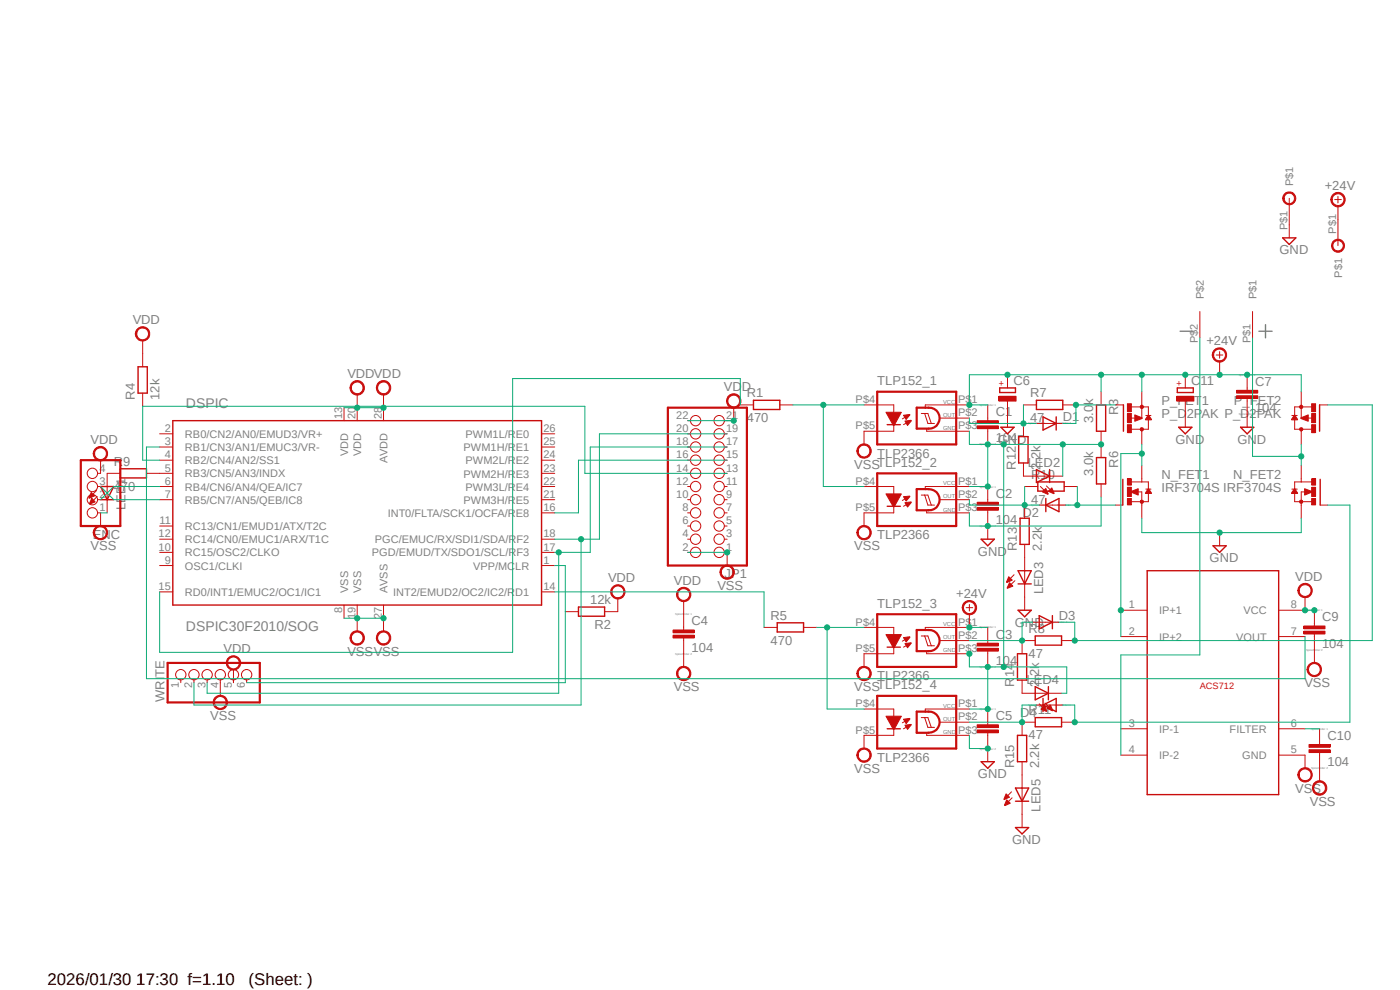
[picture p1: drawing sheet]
<svg xmlns="http://www.w3.org/2000/svg" width="297mm" height="210mm" viewBox="0 0 297 210" stroke-linecap="round" stroke-linejoin="round" font-family="sans-serif">
<defs><g id="words">
<g font-size="3.6">
<text x="10.1" y="209">2026/01/30 17:30 f=1.10</text>
<text x="52.7" y="209">(Sheet: )</text>
</g>
<g font-size="3" fill="#808080">
<text x="39.5" y="86.5">DSPIC</text>
<text x="39.5" y="133.9">DSPIC30F2010/SOG</text>
</g>
<g font-size="2.8" fill="#808080">
<text x="281" y="40.3">+24V</text>
<text x="271.4" y="53.9">GND</text>
<text x="28.2" y="68.7">VDD</text>
<text x="255.9" y="73.2">+24V</text>
<text x="73.7" y="80.2">VDDVDD</text>
<text x="153.6" y="83">VDD</text>
<text x="186.1" y="81.7">TLP152_1</text>
<text x="215" y="81.7">C6</text>
<text x="252.7" y="81.7">C11</text>
<text x="266.3" y="81.9">C7</text>
<text x="28.6" y="84.8" transform="rotate(-90 28.6 84.8)">R4</text>
<text x="33.9" y="84.8" transform="rotate(-90 33.9 84.8)">12k</text>
<text x="158.5" y="89.5">470</text>
<text x="158.5" y="84.2">R1</text>
<text x="211.2" y="88.3">C1</text>
<text x="218.5" y="89.5">47</text>
<text x="218.5" y="84.2">R7</text>
<text x="225.5" y="89.3">D1</text>
<text x="231.9" y="89.7" transform="rotate(-90 231.9 89.7)">3.0k</text>
<text x="237.2" y="88" transform="rotate(-90 237.2 88)">R3</text>
<text x="246.4" y="88.7">P_D2PAK P_D2PAK</text>
<text x="246.4" y="85.9">P_FET1</text>
<text x="261.8" y="85.9">P_FET2</text>
<text x="266.3" y="87.5">104</text>
<text x="19.2" y="94.1">VDD</text>
<text x="211.2" y="93.9">104</text>
<text x="211.7" y="94.1">GND</text>
<text x="249.4" y="94.1">GND</text>
<text x="262.5" y="94.1">GND</text>
<text x="24.1" y="98.8">R9</text>
<text x="181.2" y="99.4">VSSTLP152_2</text>
<text x="186.1" y="97.1">TLP2366</text>
<text x="215.5" y="99.6" transform="rotate(-90 215.5 99.6)">R12</text>
<text x="218.1" y="99">LED2</text>
<text x="218.8" y="101.6">R10</text>
<text x="220.7" y="99.6" transform="rotate(-90 220.7 99.6)">2.2k</text>
<text x="231.9" y="100.9" transform="rotate(-90 231.9 100.9)">3.0k</text>
<text x="237.2" y="99.2" transform="rotate(-90 237.2 99.2)">R6</text>
<text x="246.4" y="101.6">N_FET1</text>
<text x="261.6" y="101.6">N_FET2</text>
<text x="24.1" y="104.1">470</text>
<text x="211.2" y="105.6">C2</text>
<text x="218.8" y="106.8">47</text>
<text x="246.4" y="104.4">IRF3704S IRF3704S</text>
<text x="26.6" y="108.2" transform="rotate(-90 26.6 108.2)">LED1</text>
<text x="211.2" y="111.2">104</text>
<text x="217" y="109.6">D2</text>
<text x="19.2" y="116.8">VSS</text>
<text x="19.7" y="114.3">ENC</text>
<text x="181.2" y="116.8">VSS</text>
<text x="186.1" y="114.4">TLP2366</text>
<text x="207.5" y="117.9">GND</text>
<text x="215.7" y="116.9" transform="rotate(-90 215.7 116.9)">R13</text>
<text x="221" y="116.9" transform="rotate(-90 221 116.9)">2.2k</text>
<text x="256.6" y="119.3">GND</text>
<text x="129" y="123.4">VDD</text>
<text x="143" y="124">VDD</text>
<text x="152.2" y="125.1">VSS</text>
<text x="153.7" y="122.6">JP1</text>
<text x="274.8" y="123.2">VDD</text>
<text x="125.2" y="128.1">12k</text>
<text x="163.5" y="131.4">R5</text>
<text x="186.1" y="128.9">TLP152_3</text>
<text x="202.9" y="126.8">+24V</text>
<text x="221.3" y="126.1" transform="rotate(-90 221.3 126.1)">LED3</text>
<text x="224.7" y="131.4">D3</text>
<text x="280.5" y="131.8">C9</text>
<text x="126.2" y="133.3">R2</text>
<text x="146.7" y="132.7">C4</text>
<text x="163.5" y="136.7">470</text>
<text x="211.2" y="135.5">C3</text>
<text x="215.3" y="133">GND</text>
<text x="218.2" y="134.2">R8</text>
<text x="280.5" y="137.4">104</text>
<text x="47.4" y="138.6">VDD</text>
<text x="73.7" y="139.1">VSSVSS</text>
<text x="146.7" y="138.3">104</text>
<text x="211.2" y="141.1">104</text>
<text x="218.2" y="139.5">47</text>
<text x="34.9" y="149" transform="rotate(-90 34.9 149)">WRITE</text>
<text x="143" y="146.6">VSS</text>
<text x="181.2" y="146.6">VSSTLP152_4</text>
<text x="186.1" y="144.3">TLP2366</text>
<text x="215.2" y="145.7" transform="rotate(-90 215.2 145.7)">R14</text>
<text x="217.8" y="145.1">LED4</text>
<text x="220.5" y="145.7" transform="rotate(-90 220.5 145.7)">2.2k</text>
<text x="276.7" y="145.8">VSS</text>
<text x="44.6" y="152.8">VSS</text>
<text x="211.2" y="152.8">C5</text>
<text x="216.4" y="152.1">D4</text>
<text x="218.2" y="151.6">R11</text>
<text x="186.1" y="161.6">TLP2366</text>
<text x="218.2" y="156.8">47</text>
<text x="281.6" y="157">C10</text>
<text x="181.2" y="164">VSS</text>
<text x="207.5" y="165.1">GND</text>
<text x="215.2" y="163" transform="rotate(-90 215.2 163)">R15</text>
<text x="220.5" y="163" transform="rotate(-90 220.5 163)">2.2k</text>
<text x="281.6" y="162.6">104</text>
<text x="220.7" y="172.2" transform="rotate(-90 220.7 172.2)">LED5</text>
<text x="274.8" y="168.1">VSS</text>
<text x="277.9" y="170.9">VSS</text>
<text x="214.7" y="179">GND</text>
</g>
<g font-size="2.3" fill="#808080">
<text x="274.4" y="39.5" transform="rotate(-90 274.4 39.5)">P$1</text>
<text x="273.1" y="48.9" transform="rotate(-90 273.1 48.9)">P$1</text>
<text x="283.5" y="49.6" transform="rotate(-90 283.5 49.6)">P$1</text>
<text x="284.7" y="58.9" transform="rotate(-90 284.7 58.9)">P$1</text>
<text x="255.4" y="63.5" transform="rotate(-90 255.4 63.5)">P$2</text>
<text x="266.5" y="63.5" transform="rotate(-90 266.5 63.5)">P$1</text>
<text x="254.1" y="72.9" transform="rotate(-90 254.1 72.9)">P$2</text>
<text x="265.3" y="72.9" transform="rotate(-90 265.3 72.9)">P$1</text>
<text x="72.6" y="88.9" transform="rotate(-90 72.6 88.9)">13</text>
<text x="75.4" y="88.9" transform="rotate(-90 75.4 88.9)">20</text>
<text x="81" y="88.9" transform="rotate(-90 81 88.9)">28</text>
<text x="143.5" y="88.9">22</text>
<text x="154.1" y="88.9">21</text>
<text x="181.5" y="85.5">P$4</text>
<text x="203.2" y="88.3">P$2</text>
<text x="203.2" y="85.5">P$1</text>
<text x="35" y="91.7">2</text>
<text x="35" y="94.4">3</text>
<text x="39.2" y="92.9">RB0/CN2/AN0/EMUD3/VR+</text>
<text x="39.2" y="95.7">RB1/CN3/AN1/EMUC3/VR-</text>
<text x="98.3" y="95.7">PWM1H/RE1</text>
<text x="98.7" y="92.9">PWM1L/RE0</text>
<text x="115.3" y="91.7">26</text>
<text x="115.3" y="94.4">25</text>
<text x="143.5" y="94.4">18</text>
<text x="143.5" y="91.7">20</text>
<text x="154.1" y="94.4">17</text>
<text x="154.1" y="91.7">19</text>
<text x="181.5" y="91.1">P$5</text>
<text x="203.2" y="91.1">P$3</text>
<text x="21.1" y="100">4</text>
<text x="35" y="97.2">4</text>
<text x="35" y="100">5</text>
<text x="39.2" y="98.5">RB2/CN4/AN2/SS1</text>
<text x="39.2" y="101.3">RB3/CN5/AN3/INDX</text>
<text x="73.8" y="96.8" transform="rotate(-90 73.8 96.8)">VDD</text>
<text x="76.6" y="96.8" transform="rotate(-90 76.6 96.8)">VDD</text>
<text x="82.2" y="98.2" transform="rotate(-90 82.2 98.2)">AVDD</text>
<text x="98.3" y="101.3">PWM2H/RE3</text>
<text x="98.7" y="98.5">PWM2L/RE2</text>
<text x="115.3" y="97.2">24</text>
<text x="115.3" y="100">23</text>
<text x="143.5" y="100">14</text>
<text x="143.5" y="97.2">16</text>
<text x="154.1" y="100">13</text>
<text x="154.1" y="97.2">15</text>
<text x="21.1" y="105.6">2</text>
<text x="21.1" y="102.8">3</text>
<text x="35" y="102.8">6</text>
<text x="35" y="105.6">7</text>
<text x="39.2" y="104.1">RB4/CN6/AN4/QEA/IC7</text>
<text x="39.2" y="106.9">RB5/CN7/AN5/QEB/IC8</text>
<text x="98.3" y="106.9">PWM3H/RE5</text>
<text x="98.7" y="104.1">PWM3L/RE4</text>
<text x="115.3" y="102.8">22</text>
<text x="115.3" y="105.6">21</text>
<text x="143.5" y="105.6">10</text>
<text x="143.5" y="102.8">12</text>
<text x="154.1" y="105.6">9</text>
<text x="154.1" y="102.8">11</text>
<text x="181.5" y="102.8">P$4</text>
<text x="203.2" y="105.6">P$2</text>
<text x="203.2" y="102.8">P$1</text>
<text x="21.1" y="108.4">1</text>
<text x="33.8" y="111.2">11</text>
<text x="39.2" y="112.4">RC13/CN1/EMUD1/ATX/T2C</text>
<text x="82.3" y="109.6">INT0/FLTA/SCK1/OCFA/RE8</text>
<text x="115.3" y="108.4">16</text>
<text x="144.8" y="111.2">6</text>
<text x="144.8" y="108.4">8</text>
<text x="154.1" y="111.2">5</text>
<text x="154.1" y="108.4">7</text>
<text x="181.5" y="108.4">P$5</text>
<text x="203.2" y="108.4">P$3</text>
<text x="33.7" y="114">12</text>
<text x="33.7" y="116.8">10</text>
<text x="35" y="119.6">9</text>
<text x="39.2" y="115.2">RC14/CN0/EMUC1/ARX/T1C</text>
<text x="39.2" y="118">RC15/OSC2/CLKO</text>
<text x="78.9" y="118">PGD/EMUD/TX/SDO1/SCL/RF3</text>
<text x="79.5" y="115.2">PGC/EMUC/RX/SDI1/SDA/RF2</text>
<text x="115.3" y="114">18</text>
<text x="115.3" y="116.8">17</text>
<text x="115.3" y="119.6">1</text>
<text x="144.8" y="116.8">2</text>
<text x="144.8" y="114">4</text>
<text x="154.1" y="116.8">1</text>
<text x="154.1" y="114">3</text>
<text x="33.7" y="125.2">15</text>
<text x="39.2" y="120.8">OSC1/CLKI</text>
<text x="73.8" y="125.8" transform="rotate(-90 73.8 125.8)">VSS</text>
<text x="76.6" y="125.8" transform="rotate(-90 76.6 125.8)">VSS</text>
<text x="82.2" y="125.8" transform="rotate(-90 82.2 125.8)">AVSS</text>
<text x="100.4" y="120.8">VPP/MCLR</text>
<text x="115.3" y="125.2">14</text>
<text x="39.2" y="126.4">RD0/INT1/EMUC2/OC1/IC1</text>
<text x="72.6" y="130.1" transform="rotate(-90 72.6 130.1)">8</text>
<text x="75.4" y="131.4" transform="rotate(-90 75.4 131.4)">19</text>
<text x="81" y="131.4" transform="rotate(-90 81 131.4)">27</text>
<text x="83.4" y="126.4">INT2/EMUD2/OC2/IC2/RD1</text>
<text x="239.5" y="129.1">1</text>
<text x="245.9" y="130.3">IP+1</text>
<text x="263.8" y="130.3">VCC</text>
<text x="273.9" y="129.1">8</text>
<text x="181.5" y="132.7">P$4</text>
<text x="203.2" y="135.5">P$2</text>
<text x="203.2" y="132.7">P$1</text>
<text x="239.5" y="134.7">2</text>
<text x="245.9" y="135.9">IP+2</text>
<text x="262.3" y="135.9">VOUT</text>
<text x="273.9" y="134.7">7</text>
<text x="181.5" y="138.3">P$5</text>
<text x="203.2" y="138.3">P$3</text>
<text x="38" y="145.9" transform="rotate(-90 38 145.9)">1</text>
<text x="40.8" y="145.9" transform="rotate(-90 40.8 145.9)">2</text>
<text x="43.6" y="145.9" transform="rotate(-90 43.6 145.9)">3</text>
<text x="46.4" y="145.9" transform="rotate(-90 46.4 145.9)">4</text>
<text x="49.1" y="145.9" transform="rotate(-90 49.1 145.9)">5</text>
<text x="51.9" y="145.9" transform="rotate(-90 51.9 145.9)">6</text>
<text x="181.5" y="150">P$4</text>
<text x="181.5" y="155.6">P$5</text>
<text x="203.2" y="152.8">P$2</text>
<text x="203.2" y="150">P$1</text>
<text x="203.2" y="155.6">P$3</text>
<text x="239.5" y="154.2">3</text>
<text x="245.9" y="155.5">IP-1</text>
<text x="260.9" y="155.5">FILTER</text>
<text x="273.9" y="154.2">6</text>
<text x="239.5" y="159.8">4</text>
<text x="245.9" y="161">IP-2</text>
<text x="263.5" y="161">GND</text>
<text x="273.9" y="159.8">5</text>
</g>
<g font-size="1.9" fill="#c90d0c">
<text x="213.1" y="81.8" transform="rotate(-90 213.1 81.8)">+</text>
<text x="250.8" y="81.8" transform="rotate(-90 250.8 81.8)">+</text>
<text x="254.6" y="146.2">ACS712</text>
</g>
<g font-size="1.2" fill="#808080">
<text x="200.1" y="85.6">VCC</text>
<text x="200.1" y="88.4">OUT</text>
<text x="200.1" y="91.2">GND</text>
<text x="200.1" y="103">VCC</text>
<text x="200.1" y="105.7">OUT</text>
<text x="200.1" y="108.5">GND</text>
<text x="200.1" y="132.8">VCC</text>
<text x="200.1" y="135.6">OUT</text>
<text x="200.1" y="138.4">GND</text>
<text x="200.1" y="150.1">VCC</text>
<text x="200.1" y="152.9">OUT</text>
<text x="200.1" y="155.7">GND</text>
</g>
<g font-size=".6" fill="#808080">
<text x="262.8" y="79.7">SpiceOrder 1</text>
<text x="207.8" y="86.1">SpiceOrder 1</text>
<text x="262.8" y="88.1">SpiceOrder 2</text>
<text x="207.8" y="94.5">SpiceOrder 2</text>
<text x="218.1" y="90">SpiceOrder 1</text>
<text x="223.7" y="90">SpiceOrder 2</text>
<text x="207.8" y="103.4">SpiceOrder 1</text>
<text x="218.7" y="107.4">SpiceOrder 2</text>
<text x="224.3" y="107.4">SpiceOrder 1</text>
<text x="207.8" y="111.8">SpiceOrder 2</text>
<text x="143.3" y="130.5">SpiceOrder 1</text>
<text x="277.1" y="129.7">SpiceOrder 1</text>
<text x="207.8" y="133.3">SpiceOrder 1</text>
<text x="217.3" y="132.2">SpiceOrder 1</text>
<text x="222.9" y="132.2">SpiceOrder 2</text>
<text x="143.3" y="138.9">SpiceOrder 2</text>
<text x="207.8" y="141.7">SpiceOrder 2</text>
<text x="277.1" y="138">SpiceOrder 2</text>
<text x="218.1" y="149.8">SpiceOrder 2</text>
<text x="223.7" y="149.8">SpiceOrder 1</text>
<text x="207.8" y="150.6">SpiceOrder 1</text>
<text x="278.2" y="154.8">SpiceOrder 1</text>
<text x="207.8" y="159">SpiceOrder 2</text>
<text x="278.2" y="163.2">SpiceOrder 2</text>
</g>
</g></defs>
<path d="M15.9 35.2l275.4 144.5M291.3 35.2l-275.4 144.5" fill="none" stroke="#fff" stroke-width=".21"/>
<path d="M250.4 70.3h2.8M267.1 70.3h2.8M268.5 68.9v2.8" fill="none" stroke="#808080" stroke-width=".3"/>
<path d="M159.9 84.9h5.5v2h-5.5zM164.9 132.1h5.6v2h-5.6z" fill="none" stroke="#c90d0c" stroke-width=".3"/>
<path d="M157.1 85.9h2.8M165.4 85.9h2.8M162.1 133.1h2.8M170.5 133.1h2.8" fill="none" stroke="#c90d0c" stroke-width=".21"/>
<path d="M282.8 51.2a1.39 1.39 0 0 1 2.2 .1 1.39 1.39 0 0 1-.7 2.1 1.39 1.39 0 0 1-1.8-1.3h.2a1.11 1.11 0 0 1 1.5-1.1 1.11 1.11 0 0 1 .4 1.8 1.11 1.11 0 0 1-1.8-.3l-.1-.4h-.2z" fill-rule="evenodd" fill="#c90d0c"/>
<path d="M282.8 51.2a1.39 1.39 0 0 1 2.2 .1 1.39 1.39 0 0 1-.7 2.1 1.39 1.39 0 0 1-1.8-1.3h.2a1.11 1.11 0 0 1 1.5-1.1 1.11 1.11 0 0 1 .4 1.8 1.11 1.11 0 0 1-1.8-.3l-.1-.4h-.2zM283.8 46.5v5.6" fill="none" stroke="#c90d0c" stroke-width=".21"/>
<path d="M272.5 41.2a1.39 1.39 0 0 1 2.2 .2 1.39 1.39 0 0 1-.8 2 1.39 1.39 0 0 1-1.8-1.3h.3a1.11 1.11 0 0 1 1.5-1.1 1.11 1.11 0 0 1 .4 1.8 1.11 1.11 0 0 1-1.8-.3l-.1-.4h-.3z" fill-rule="evenodd" fill="#c90d0c"/>
<path d="M272.5 41.2a1.39 1.39 0 0 1 2.2 .2 1.39 1.39 0 0 1-.8 2 1.39 1.39 0 0 1-1.8-1.3h.3a1.11 1.11 0 0 1 1.5-1.1 1.11 1.11 0 0 1 .4 1.8 1.11 1.11 0 0 1-1.8-.3l-.1-.4h-.3zM273.5 42.1v8.4" fill="none" stroke="#c90d0c" stroke-width=".21"/>
<path d="M272.1 50.5h2.8l-1.4 1.4z" fill="none" stroke="#c90d0c" stroke-width=".3"/>
<path d="M74.5 134.4a1.54 1.54 0 0 1 2.5 0 1.54 1.54 0 0 1-.7 2.3 1.54 1.54 0 0 1-2-1.4h.2a1.25 1.25 0 0 1 1.7-1.2 1.25 1.25 0 0 1 .5 2 1.25 1.25 0 0 1-2.1-.4l-.1-.4h-.2z" fill-rule="evenodd" fill="#c90d0c"/>
<path d="M74.5 134.4a1.54 1.54 0 0 1 2.5 0 1.54 1.54 0 0 1-.7 2.3 1.54 1.54 0 0 1-2-1.4h.2a1.25 1.25 0 0 1 1.7-1.2 1.25 1.25 0 0 1 .5 2 1.25 1.25 0 0 1-2.1-.4l-.1-.4h-.2zM75.8 131.1v2.8" fill="none" stroke="#c90d0c" stroke-width=".21"/>
<path d="M80.1 134.4a1.54 1.54 0 0 1 2.5 0 1.54 1.54 0 0 1-.7 2.3 1.54 1.54 0 0 1-2.1-1.4h.3a1.25 1.25 0 0 1 1.7-1.2 1.25 1.25 0 0 1 .4 2 1.25 1.25 0 0 1-2-.4l-.1-.4h-.3z" fill-rule="evenodd" fill="#c90d0c"/>
<path d="M80.1 134.4a1.54 1.54 0 0 1 2.5 0 1.54 1.54 0 0 1-.7 2.3 1.54 1.54 0 0 1-2.1-1.4h.3a1.25 1.25 0 0 1 1.7-1.2 1.25 1.25 0 0 1 .4 2 1.25 1.25 0 0 1-2-.4l-.1-.4h-.3zM81.4 131.1v2.8" fill="none" stroke="#c90d0c" stroke-width=".21"/>
<path d="M74.5 81.3a1.54 1.54 0 0 1 2.5 0 1.54 1.54 0 0 1-.7 2.4 1.54 1.54 0 0 1-2-1.4h.2a1.25 1.25 0 0 1 1.7-1.3 1.25 1.25 0 0 1 .5 2.1 1.25 1.25 0 0 1-2.1-.4l-.1-.4h-.2z" fill-rule="evenodd" fill="#c90d0c"/>
<path d="M74.5 81.3a1.54 1.54 0 0 1 2.5 0 1.54 1.54 0 0 1-.7 2.4 1.54 1.54 0 0 1-2-1.4h.2a1.25 1.25 0 0 1 1.7-1.3 1.25 1.25 0 0 1 .5 2.1 1.25 1.25 0 0 1-2.1-.4l-.1-.4h-.2zM75.8 83.7v2.8" fill="none" stroke="#c90d0c" stroke-width=".21"/>
<path d="M80.1 81.3a1.54 1.54 0 0 1 2.5 0 1.54 1.54 0 0 1-.7 2.4 1.54 1.54 0 0 1-2.1-1.4h.3a1.25 1.25 0 0 1 1.7-1.3 1.25 1.25 0 0 1 .4 2.1 1.25 1.25 0 0 1-2-.4l-.1-.4h-.3z" fill-rule="evenodd" fill="#c90d0c"/>
<g fill="none" stroke="#c90d0c" stroke-width=".21">
<path d="M80.1 81.3a1.54 1.54 0 0 1 2.5 0 1.54 1.54 0 0 1-.7 2.4 1.54 1.54 0 0 1-2.1-1.4h.3a1.25 1.25 0 0 1 1.7-1.3 1.25 1.25 0 0 1 .4 2.1 1.25 1.25 0 0 1-2-.4l-.1-.4h-.3zM81.4 83.7v2.8M20.7 108.8h.6M20.7 106h.6M20.7 103.2h.6M20.7 100.4h.6"/>
<circle cx="19.6" cy="103.2" r="1.1"/>
<circle cx="19.6" cy="108.8" r="1.1"/>
<circle cx="19.6" cy="106" r="1.1"/>
<circle cx="19.6" cy="100.4" r="1.1"/>
</g>
<path d="M17.1 97.6h8.4v14h-8.4z" fill="none" stroke="#c90d0c" stroke-width=".47"/>
<path d="M20.1 95.3a1.53 1.53 0 0 1 2.5 .1 1.53 1.53 0 0 1-.9 2.3 1.53 1.53 0 0 1-1.9-1.5h.3a1.27 1.27 0 0 1 1.8-1 1.27 1.27 0 0 1 .2 2.1 1.27 1.27 0 0 1-2-.7v-.4h-.3z" fill-rule="evenodd" fill="#c90d0c"/>
<path d="M20.1 95.3a1.53 1.53 0 0 1 2.5 .1 1.53 1.53 0 0 1-.9 2.3 1.53 1.53 0 0 1-1.9-1.5h.3a1.27 1.27 0 0 1 1.8-1 1.27 1.27 0 0 1 .2 2.1 1.27 1.27 0 0 1-2-.7v-.4h-.3zM21.3 97.6v2.8" fill="none" stroke="#c90d0c" stroke-width=".21"/>
<path d="M20.1 112.1a1.53 1.53 0 0 1 2.5 .1 1.53 1.53 0 0 1-.9 2.3 1.53 1.53 0 0 1-1.9-1.5h.3a1.26 1.26 0 0 1 1.6-1.2 1.26 1.26 0 0 1 .7 1.9 1.26 1.26 0 0 1-2.1 0l-.2-.7h-.3z" fill-rule="evenodd" fill="#c90d0c"/>
<path d="M30.3 75v2.8M30.3 83.4v2.8M20.1 112.1a1.53 1.53 0 0 1 2.5 .1 1.53 1.53 0 0 1-.9 2.3 1.53 1.53 0 0 1-1.9-1.5h.3a1.26 1.26 0 0 1 1.6-1.2 1.26 1.26 0 0 1 .7 1.9 1.26 1.26 0 0 1-2.1 0l-.2-.7h-.3zM21.3 108.8v2.8" fill="none" stroke="#c90d0c" stroke-width=".21"/>
<path d="M29.3 77.8h1.9v5.6h-1.9z" fill="none" stroke="#c90d0c" stroke-width=".3"/>
<path d="M29 69.9a1.53 1.53 0 0 1 2.5 .1 1.53 1.53 0 0 1-.8 2.3 1.53 1.53 0 0 1-2-1.5h.3a1.26 1.26 0 0 1 1.7-1.2 1.26 1.26 0 0 1 .4 2.1 1.26 1.26 0 0 1-2-.5l-.1-.4h-.3z" fill-rule="evenodd" fill="#c90d0c"/>
<path d="M29 69.9a1.53 1.53 0 0 1 2.5 .1 1.53 1.53 0 0 1-.8 2.3 1.53 1.53 0 0 1-2-1.5h.3a1.26 1.26 0 0 1 1.7-1.2 1.26 1.26 0 0 1 .4 2.1 1.26 1.26 0 0 1-2-.5l-.1-.4h-.3zM30.3 72.2v2.8" fill="none" stroke="#c90d0c" stroke-width=".21"/>
<path d="M129.9 124.6a1.53 1.53 0 0 1 2.4 .1 1.53 1.53 0 0 1-.8 2.4 1.53 1.53 0 0 1-2-1.5h.3a1.26 1.26 0 0 1 1.7-1.2 1.26 1.26 0 0 1 .6 1.9 1.26 1.26 0 0 1-2 0l-.3-.7h-.3z" fill-rule="evenodd" fill="#c90d0c"/>
<path d="M129.9 124.6a1.53 1.53 0 0 1 2.4 .1 1.53 1.53 0 0 1-.8 2.4 1.53 1.53 0 0 1-2-1.5h.3a1.26 1.26 0 0 1 1.7-1.2 1.26 1.26 0 0 1 .6 1.9 1.26 1.26 0 0 1-2 0l-.3-.7h-.3zM131.1 127v2.8" fill="none" stroke="#c90d0c" stroke-width=".21"/>
<path d="M144.2 124.8a1.53 1.53 0 0 1 2.3 .7 1.53 1.53 0 0 1-1.2 2.1 1.53 1.53 0 0 1-1.8-1.5h.3a1.24 1.24 0 0 1 1.6-1.2 1.24 1.24 0 0 1 .7 1.9 1.24 1.24 0 0 1-2 .1l-.3-.8h-.3l.1-.5z" fill-rule="evenodd" fill="#c90d0c"/>
<path d="M144.2 124.8a1.53 1.53 0 0 1 2.3 .7 1.53 1.53 0 0 1-1.2 2.1 1.53 1.53 0 0 1-1.8-1.5h.3a1.24 1.24 0 0 1 1.6-1.2 1.24 1.24 0 0 1 .7 1.9 1.24 1.24 0 0 1-2 .1l-.3-.8h-.3l.1-.5zM145 127.5v2.8" fill="none" stroke="#c90d0c" stroke-width=".21"/>
<path d="M144.2 141.6a1.54 1.54 0 0 1 2.3 .6 1.54 1.54 0 0 1-1.1 2.1 1.54 1.54 0 0 1-1.9-1.4h.3a1.26 1.26 0 0 1 1.8-1.1 1.26 1.26 0 0 1 .3 2.1 1.26 1.26 0 0 1-2.1-.6v-.4h-.3l.1-.5z" fill-rule="evenodd" fill="#c90d0c"/>
<g fill="none" stroke="#c90d0c" stroke-width=".21">
<path d="M33.9 92h2.8M33.9 94.8h2.8M33.9 97.6h2.8M73 86.5v2.7M75.8 86.5v2.7M81.4 86.5v2.7M114.9 92h2.8M114.9 94.8h2.8M114.9 97.6h2.8M33.9 100.4h2.8M33.9 103.2h2.8M33.9 106h2.8"/>
<path d="M33.9 111.6h2.8M33.9 114.4h2.8M33.9 117.2h2.8M33.9 120h2.8M114.9 100.4h2.8M114.9 103.2h2.8M114.9 106h2.8M114.9 114.4h2.8M114.9 117.2h2.8M114.9 120h2.8M114.9 108.8h2.8M33.9 125.6h2.8"/>
<path d="M73 128.4v2.7M75.8 128.4v2.7M81.4 128.4v2.7M114.9 125.6h2.8M145 138.7v2.8M144.2 141.6a1.54 1.54 0 0 1 2.3 .6 1.54 1.54 0 0 1-1.1 2.1 1.54 1.54 0 0 1-1.9-1.4h.3a1.26 1.26 0 0 1 1.8-1.1 1.26 1.26 0 0 1 .3 2.1 1.26 1.26 0 0 1-2.1-.6v-.4h-.3l.1-.5z"/>
</g>
<path d="M36.7 89.2h78.2v39.2h-78.2z" fill="none" stroke="#c90d0c" stroke-width=".3"/>
<path d="M142.8 134.7h4.5v.6h-4.5z" fill-rule="evenodd" fill="#c90d0c"/>
<path d="M142.8 134.7h4.5v.6h-4.5z" fill="none" stroke="#c90d0c" stroke-width=".21"/>
<path d="M142.8 133.6h4.5v.6h-4.5z" fill-rule="evenodd" fill="#c90d0c"/>
<path d="M183.3 85.9h6.3v1.6M189.6 90.1v1.4h-6.3M193 88l-1.6 .9M193.2 89.2l-1.5 .9M195.5 87.7h1.3l.8 2.1M196.2 87.7l.6 2.1h1.4M196.6 91.1v.4h9.1M199.5 88.7h6.2M205.7 85.9h-9.4v.6M142.8 133.6h4.5v.6h-4.5zM145 130.3v3.3M145 135.3v3.4" fill="none" stroke="#c90d0c" stroke-width=".21"/>
<path d="M188.2 90.1h2.8" fill="none" stroke="#c90d0c" stroke-width=".3"/>
<path d="M186.1 83.1h16.8v11.2h-16.8zM194.5 86.5h2.5a2.23 2.23 0 0 1 2.3 2.2 2.23 2.23 0 0 1-2.3 2.2h-2.5z" fill="none" stroke="#c90d0c" stroke-width=".47"/>
<path d="M188 87.5h3.2l-1.5 2.8h-.2z" fill-rule="evenodd" fill="#c90d0c"/>
<path d="M188 87.5h3.2l-1.5 2.8h-.2z" fill="none" stroke="#c90d0c" stroke-width=".21"/>
<path d="M191.7 88.1l1.3-.1-.8 1z" fill-rule="evenodd" fill="#c90d0c"/>
<path d="M191.7 88.1l1.3-.1-.8 1z" fill="none" stroke="#c90d0c" stroke-width=".21"/>
<path d="M192 89.3l1.3-.1v.1l-.8 1z" fill-rule="evenodd" fill="#c90d0c"/>
<path d="M192 89.3l1.3-.1v.1l-.8 1zM183.3 103.2h6.3v1.6M189.6 107.4v1.4h-6.3M193 105.3l-1.6 .9M193.2 106.6l-1.5 .8M195.5 105h1.3l.8 2.1M196.2 105l.6 2.1h1.4M196.6 108.4v.4h9.1M199.5 106h6.2M205.7 103.2h-9.4v.6" fill="none" stroke="#c90d0c" stroke-width=".21"/>
<path d="M188.2 107.4h2.8" fill="none" stroke="#c90d0c" stroke-width=".3"/>
<path d="M186.1 100.4h16.8v11.2h-16.8zM194.5 103.8h2.5a2.25 2.25 0 0 1 2.3 2.2 2.25 2.25 0 0 1-2.3 2.2h-2.5z" fill="none" stroke="#c90d0c" stroke-width=".47"/>
<path d="M188 104.8h3.2l-1.5 2.7h-.2z" fill-rule="evenodd" fill="#c90d0c"/>
<path d="M188 104.8h3.2l-1.5 2.7h-.2z" fill="none" stroke="#c90d0c" stroke-width=".21"/>
<path d="M191.7 105.4l1.3-.1-.8 1z" fill-rule="evenodd" fill="#c90d0c"/>
<path d="M191.7 105.4l1.3-.1-.8 1z" fill="none" stroke="#c90d0c" stroke-width=".21"/>
<path d="M192 106.6l1.3-.1v.1l-.8 1z" fill-rule="evenodd" fill="#c90d0c"/>
<path d="M192 106.6l1.3-.1v.1l-.8 1zM183.3 133.1h6.3v1.5M189.6 137.3v1.4h-6.3M193 135.2l-1.6 .8M193.2 136.4l-1.5 .9M195.5 134.9h1.3l.8 2.1M196.2 134.9l.6 2.1h1.4M196.6 138.3v.4h9.1M199.5 135.9h6.2M205.7 133.1h-9.4v.5" fill="none" stroke="#c90d0c" stroke-width=".21"/>
<path d="M188.2 137.3h2.8" fill="none" stroke="#c90d0c" stroke-width=".3"/>
<path d="M186.1 130.3h16.8v11.2h-16.8zM194.5 133.6h2.5a2.25 2.25 0 0 1 2.3 2.3 2.25 2.25 0 0 1-2.3 2.2h-2.5z" fill="none" stroke="#c90d0c" stroke-width=".47"/>
<path d="M188 134.6h3.2l-1.5 2.8h-.2z" fill-rule="evenodd" fill="#c90d0c"/>
<path d="M188 134.6h3.2l-1.5 2.8h-.2z" fill="none" stroke="#c90d0c" stroke-width=".21"/>
<path d="M191.7 135.3l1.3-.2v.1l-.8 1z" fill-rule="evenodd" fill="#c90d0c"/>
<path d="M191.7 135.3l1.3-.2v.1l-.8 1z" fill="none" stroke="#c90d0c" stroke-width=".21"/>
<path d="M192 136.5l1.3-.1-.8 1z" fill-rule="evenodd" fill="#c90d0c"/>
<path d="M192 136.5l1.3-.1-.8 1zM183.3 150.4h6.3v1.5M189.6 154.6v1.4h-6.3M193 152.5l-1.6 .8M193.2 153.8l-1.5 .8M195.5 152.2h1.3l.8 2.1M196.2 152.2l.6 2.1h1.4M196.6 155.6v.4h9.1M199.5 153.2h6.2M205.7 150.4h-9.4v.6" fill="none" stroke="#c90d0c" stroke-width=".21"/>
<path d="M188.2 154.6h2.8" fill="none" stroke="#c90d0c" stroke-width=".3"/>
<path d="M186.1 147.6h16.8v11.2h-16.8zM194.5 151h2.5a2.25 2.25 0 0 1 2.3 2.2 2.25 2.25 0 0 1-2.3 2.2h-2.5z" fill="none" stroke="#c90d0c" stroke-width=".47"/>
<path d="M188 151.9h3.2l-1.5 2.8h-.2z" fill-rule="evenodd" fill="#c90d0c"/>
<path d="M188 151.9h3.2l-1.5 2.8h-.2z" fill="none" stroke="#c90d0c" stroke-width=".21"/>
<path d="M191.7 152.6l1.3-.2v.1l-.8 1z" fill-rule="evenodd" fill="#c90d0c"/>
<path d="M191.7 152.6l1.3-.2v.1l-.8 1z" fill="none" stroke="#c90d0c" stroke-width=".21"/>
<path d="M192 153.8h1.3l-.8 .9z" fill-rule="evenodd" fill="#c90d0c"/>
<path d="M119.9 129.8h2.8M128.3 129.8h2.8M192 153.8h1.3l-.8 .9z" fill="none" stroke="#c90d0c" stroke-width=".21"/>
<path d="M122.7 128.8h5.6v1.9h-5.6z" fill="none" stroke="#c90d0c" stroke-width=".3"/>
<path d="M207.3 90.3h4.5v.6h-4.5z" fill-rule="evenodd" fill="#c90d0c"/>
<path d="M207.3 90.3h4.5v.6h-4.5z" fill="none" stroke="#c90d0c" stroke-width=".21"/>
<path d="M207.3 89.2h4.5v.6h-4.5z" fill-rule="evenodd" fill="#c90d0c"/>
<path d="M207.3 89.2h4.5v.6h-4.5zM209.5 85.9v3.3M209.5 90.9v3.4" fill="none" stroke="#c90d0c" stroke-width=".21"/>
<path d="M207.3 107.7h4.5v.5h-4.5z" fill-rule="evenodd" fill="#c90d0c"/>
<path d="M207.3 107.7h4.5v.5h-4.5z" fill="none" stroke="#c90d0c" stroke-width=".21"/>
<path d="M207.3 106.6h4.5v.5h-4.5z" fill-rule="evenodd" fill="#c90d0c"/>
<path d="M207.3 106.6h4.5v.5h-4.5zM209.5 103.2v3.4M209.5 108.2v3.4" fill="none" stroke="#c90d0c" stroke-width=".21"/>
<path d="M207.3 137.5h4.5v.6h-4.5z" fill-rule="evenodd" fill="#c90d0c"/>
<path d="M207.3 137.5h4.5v.6h-4.5z" fill="none" stroke="#c90d0c" stroke-width=".21"/>
<path d="M207.3 136.4h4.5v.6h-4.5z" fill-rule="evenodd" fill="#c90d0c"/>
<path d="M207.3 136.4h4.5v.6h-4.5zM209.5 133.1v3.3M209.5 138.1v3.4" fill="none" stroke="#c90d0c" stroke-width=".21"/>
<path d="M207.3 154.9h4.5v.5h-4.5z" fill-rule="evenodd" fill="#c90d0c"/>
<path d="M207.3 154.9h4.5v.5h-4.5z" fill="none" stroke="#c90d0c" stroke-width=".21"/>
<path d="M207.3 153.8h4.5v.5h-4.5z" fill-rule="evenodd" fill="#c90d0c"/>
<path d="M258 75.3h1.4M258.7 74.6v1.4M233.6 83.1v2.8M233.6 91.5v5.6M233.6 102.7v2.8M207.3 153.8h4.5v.5h-4.5zM209.5 150.4v3.4M209.5 155.4v3.4" fill="none" stroke="#c90d0c" stroke-width=".21"/>
<path d="M232.6 85.9h2v5.6h-2zM232.6 97.1h2v5.6h-2z" fill="none" stroke="#c90d0c" stroke-width=".3"/>
<path d="M257.5 74.3a1.54 1.54 0 0 1 2.5 .1 1.54 1.54 0 0 1-.8 2.4 1.54 1.54 0 0 1-2-1.5h.3a1.26 1.26 0 0 1 1.8-1.1 1.26 1.26 0 0 1 .2 2.1 1.26 1.26 0 0 1-2-.6v-.4h-.3z" fill-rule="evenodd" fill="#c90d0c"/>
<path d="M257.5 74.3a1.54 1.54 0 0 1 2.5 .1 1.54 1.54 0 0 1-.8 2.4 1.54 1.54 0 0 1-2-1.5h.3a1.26 1.26 0 0 1 1.8-1.1 1.26 1.26 0 0 1 .2 2.1 1.26 1.26 0 0 1-2-.6v-.4h-.3zM258.7 76.7v2.8M236.6 85.9h1.7M240 86.3h3.6v1.8M242.2 85.9v2.8h-2.3M242.2 91.1v.4M243.1 88.1h1.1M243.6 88.9v2.2h-3.6" fill="none" stroke="#c90d0c" stroke-width=".21"/>
<path d="M238.3 85.9v5.6" fill="none" stroke="#c90d0c" stroke-width=".3"/>
<path d="M242 86.1h.5l.1 .2-.1 .3-.3 .1-.2-.1z" fill-rule="evenodd" fill="#c90d0c"/>
<path d="M242 86.1h.5l.1 .2-.1 .3-.3 .1-.2-.1z" fill="none" stroke="#c90d0c" stroke-width=".21"/>
<path d="M242 90.8h.5l.1 .3-.1 .2-.3 .1-.2-.1z" fill-rule="evenodd" fill="#c90d0c"/>
<path d="M242 90.8h.5l.1 .3-.1 .2-.3 .1-.2-.1z" fill="none" stroke="#c90d0c" stroke-width=".21"/>
<path d="M239.2 90.1h.8v1.7h-.8z" fill-rule="evenodd" fill="#c90d0c"/>
<path d="M239.2 90.1h.8v1.7h-.8z" fill="none" stroke="#c90d0c" stroke-width=".21"/>
<path d="M239.2 85.6h.8v1.7h-.8z" fill-rule="evenodd" fill="#c90d0c"/>
<path d="M239.2 85.6h.8v1.7h-.8z" fill="none" stroke="#c90d0c" stroke-width=".21"/>
<path d="M239.2 87.7h.8v2h-.8z" fill-rule="evenodd" fill="#c90d0c"/>
<path d="M239.2 87.7h.8v2h-.8zM242.2 83.1v2.8M242.2 91.5v2.8" fill="none" stroke="#c90d0c" stroke-width=".21"/>
<path d="M240.7 88l1.6 .6v.2l-1.6 .6z" fill-rule="evenodd" fill="#c90d0c"/>
<path d="M240.7 88l1.6 .6v.2l-1.6 .6z" fill="none" stroke="#c90d0c" stroke-width=".21"/>
<path d="M243.6 88l.7 1.1h-1.3z" fill-rule="evenodd" fill="#c90d0c"/>
<path d="M243.6 88l.7 1.1h-1.3zM274.1 88.1h1.1M274.7 88.9v2.2h3.6M276.1 85.9v2.8h2.3M276.1 91.1v.4M278.3 86.3h-3.6v1.8M280 85.9h1.6" fill="none" stroke="#c90d0c" stroke-width=".21"/>
<path d="M280 85.9v5.6" fill="none" stroke="#c90d0c" stroke-width=".3"/>
<circle cx="276" cy="86.3" r=".36" fill="#c90d0c"/>
<circle cx="276" cy="86.3" r=".36" fill="none" stroke="#c90d0c" stroke-width=".21"/>
<circle cx="276" cy="91.1" r=".36" fill="#c90d0c"/>
<circle cx="276" cy="91.1" r=".36" fill="none" stroke="#c90d0c" stroke-width=".21"/>
<path d="M278.3 90.1h.8v1.7h-.8z" fill-rule="evenodd" fill="#c90d0c"/>
<path d="M278.3 90.1h.8v1.7h-.8z" fill="none" stroke="#c90d0c" stroke-width=".21"/>
<path d="M278.3 85.6h.8v1.7h-.8z" fill-rule="evenodd" fill="#c90d0c"/>
<path d="M278.3 85.6h.8v1.7h-.8z" fill="none" stroke="#c90d0c" stroke-width=".21"/>
<path d="M278.3 87.7h.8v2h-.8z" fill-rule="evenodd" fill="#c90d0c"/>
<path d="M276.1 83.1v2.8M276.1 91.5v2.8M278.3 87.7h.8v2h-.8z" fill="none" stroke="#c90d0c" stroke-width=".21"/>
<path d="M276 88.6l1.5-.6v1.4l-1.5-.6z" fill-rule="evenodd" fill="#c90d0c"/>
<path d="M276 88.6l1.5-.6v1.4l-1.5-.6z" fill="none" stroke="#c90d0c" stroke-width=".21"/>
<path d="M274.7 88l.6 1.1h-1.3z" fill-rule="evenodd" fill="#c90d0c"/>
<path d="M274.7 88l.6 1.1h-1.3zM274.1 103.8h1.1M274.7 104.5v1.9h3.6M276.1 101.6v.6M277 104.4h-.9v2.7M278.3 102.2h-3.6v1.6M280.1 107.1h1.5" fill="none" stroke="#c90d0c" stroke-width=".21"/>
<path d="M280.1 101.7v5.4" fill="none" stroke="#c90d0c" stroke-width=".3"/>
<circle cx="276" cy="106.4" r=".36" fill="#c90d0c"/>
<circle cx="276" cy="106.4" r=".36" fill="none" stroke="#c90d0c" stroke-width=".21"/>
<path d="M278.3 105.7h.8v1.4h-.8z" fill-rule="evenodd" fill="#c90d0c"/>
<path d="M278.3 105.7h.8v1.4h-.8z" fill="none" stroke="#c90d0c" stroke-width=".21"/>
<path d="M278.3 101.6h.8v1.3h-.8z" fill-rule="evenodd" fill="#c90d0c"/>
<path d="M278.3 101.6h.8v1.3h-.8z" fill="none" stroke="#c90d0c" stroke-width=".21"/>
<path d="M278.3 103.4h.8v1.9h-.8z" fill-rule="evenodd" fill="#c90d0c"/>
<path d="M276.1 98.8v2.8M276.1 107.1v2.8M278.3 103.4h.8v1.9h-.8z" fill="none" stroke="#c90d0c" stroke-width=".21"/>
<path d="M276.8 103.7l1.5 .6v.1l-1.5 .6z" fill-rule="evenodd" fill="#c90d0c"/>
<path d="M276.8 103.7l1.5 .6v.1l-1.5 .6z" fill="none" stroke="#c90d0c" stroke-width=".21"/>
<path d="M274.7 103.6l.6 1.1h-1.3z" fill-rule="evenodd" fill="#c90d0c"/>
<path d="M236.6 107.1h1.6M240 102.2h3.6v1.6M241.3 104.4h.9v2.7M242.2 101.6v.6M243.1 103.8h1.1M243.6 104.5v1.9h-3.6M274.7 103.6l.6 1.1h-1.3z" fill="none" stroke="#c90d0c" stroke-width=".21"/>
<path d="M238.2 101.7v5.4" fill="none" stroke="#c90d0c" stroke-width=".3"/>
<path d="M242 106.2h.5l.1 .2-.1 .3-.3 .1-.2-.1z" fill-rule="evenodd" fill="#c90d0c"/>
<path d="M242 106.2h.5l.1 .2-.1 .3-.3 .1-.2-.1z" fill="none" stroke="#c90d0c" stroke-width=".21"/>
<path d="M239.2 105.7h.8v1.4h-.8z" fill-rule="evenodd" fill="#c90d0c"/>
<path d="M239.2 105.7h.8v1.4h-.8z" fill="none" stroke="#c90d0c" stroke-width=".21"/>
<path d="M239.2 101.6h.8v1.3h-.8z" fill-rule="evenodd" fill="#c90d0c"/>
<path d="M239.2 101.6h.8v1.3h-.8z" fill="none" stroke="#c90d0c" stroke-width=".21"/>
<path d="M239.2 103.4h.8v1.9h-.8z" fill-rule="evenodd" fill="#c90d0c"/>
<path d="M242.2 98.8v2.8M239.2 103.4h.8v1.9h-.8zM242.2 107.1v2.8" fill="none" stroke="#c90d0c" stroke-width=".21"/>
<path d="M239.9 104.3l1.6-.6v1.3l-1.6-.6z" fill-rule="evenodd" fill="#c90d0c"/>
<path d="M239.9 104.3l1.6-.6v1.3l-1.6-.6z" fill="none" stroke="#c90d0c" stroke-width=".21"/>
<path d="M243.6 103.6l.7 1.1h-1.3z" fill-rule="evenodd" fill="#c90d0c"/>
<path d="M283.2 42.3h1.4M283.8 41.7v1.4M243.6 103.6l.7 1.1h-1.3z" fill="none" stroke="#c90d0c" stroke-width=".21"/>
<path d="M282.7 41.4a1.53 1.53 0 0 1 2.4 .1 1.53 1.53 0 0 1-.8 2.3 1.53 1.53 0 0 1-2-1.5h.3a1.26 1.26 0 0 1 1.9-1 1.26 1.26 0 0 1 .2 2.1 1.26 1.26 0 0 1-2-.6l-.1-.5h-.3z" fill-rule="evenodd" fill="#c90d0c"/>
<path d="M282.7 41.4a1.53 1.53 0 0 1 2.4 .1 1.53 1.53 0 0 1-.8 2.3 1.53 1.53 0 0 1-2-1.5h.3a1.26 1.26 0 0 1 1.9-1 1.26 1.26 0 0 1 .2 2.1 1.26 1.26 0 0 1-2-.6l-.1-.5h-.3zM283.8 43.7v2.8M217.1 85.9h2.8M225.5 85.9h2.8M22.7 100.4h2.8M31.1 100.4h2.8M209.5 111.6v2.8M217.4 103.2h2.8M225.8 103.2h2.8M258.7 113v2.8M205 128.9h1.4M205.7 128.2v1.4" fill="none" stroke="#c90d0c" stroke-width=".21"/>
<path d="M25.5 99.4h5.6v2h-5.6zM219.9 84.9h5.6v2h-5.6zM208.2 114.4h2.7l-1.4 1.4zM220.2 102.2h5.6v2h-5.6zM257.3 115.8h2.8l-1.4 1.4z" fill="none" stroke="#c90d0c" stroke-width=".3"/>
<path d="M204.4 128a1.54 1.54 0 0 1 2.5 0 1.54 1.54 0 0 1-.7 2.3 1.54 1.54 0 0 1-2.1-1.4h.3a1.26 1.26 0 0 1 1.7-1.2 1.26 1.26 0 0 1 .4 2.1 1.26 1.26 0 0 1-2-.5l-.1-.4h-.3z" fill-rule="evenodd" fill="#c90d0c"/>
<g fill="none" stroke="#c90d0c" stroke-width=".21">
<path d="M204.4 128a1.54 1.54 0 0 1 2.5 0 1.54 1.54 0 0 1-.7 2.3 1.54 1.54 0 0 1-2.1-1.4h.3a1.26 1.26 0 0 1 1.7-1.2 1.26 1.26 0 0 1 .4 2.1 1.26 1.26 0 0 1-2-.5l-.1-.4h-.3zM205.7 130.3v2.8M216.8 135.9h2.8M225.2 135.9h2.8M38.4 144.2v.6M41.1 144.2v.6M43.9 144.2v.6M46.7 144.2v.6M49.5 144.2v.6M52.3 144.2v.6M209.5 158.8v2.8M216.8 153.2h2.8"/>
<path d="M225.2 153.2h2.8"/>
<circle cx="38.4" cy="143.1" r="1.1"/>
<circle cx="41.2" cy="143.1" r="1.1"/>
<circle cx="43.9" cy="143.1" r="1.1"/>
<circle cx="46.7" cy="143.1" r="1.1"/>
<circle cx="49.5" cy="143.1" r="1.1"/>
<circle cx="52.3" cy="143.1" r="1.1"/>
</g>
<path d="M219.6 134.9h5.6v2h-5.6zM219.6 152.2h5.6v2h-5.6zM208.2 161.6h2.7l-1.4 1.4z" fill="none" stroke="#c90d0c" stroke-width=".3"/>
<path d="M35.6 140.6h19.5v8.4h-19.5z" fill="none" stroke="#c90d0c" stroke-width=".47"/>
<path d="M45.5 148.1a1.54 1.54 0 0 1 2.5 0 1.54 1.54 0 0 1-.8 2.3 1.54 1.54 0 0 1-2-1.4h.3a1.26 1.26 0 0 1 1.7-1.2 1.26 1.26 0 0 1 .4 2.1 1.26 1.26 0 0 1-2-.5l-.1-.4h-.3z" fill-rule="evenodd" fill="#c90d0c"/>
<path d="M45.5 148.1a1.54 1.54 0 0 1 2.5 0 1.54 1.54 0 0 1-.8 2.3 1.54 1.54 0 0 1-2-1.4h.3a1.26 1.26 0 0 1 1.7-1.2 1.26 1.26 0 0 1 .4 2.1 1.26 1.26 0 0 1-2-.5l-.1-.4h-.3zM46.7 144.8v2.8" fill="none" stroke="#c90d0c" stroke-width=".21"/>
<path d="M48.3 139.7a1.54 1.54 0 0 1 2.5 0 1.54 1.54 0 0 1-.8 2.4 1.54 1.54 0 0 1-2-1.5h.3a1.26 1.26 0 0 1 1.7-1.2 1.26 1.26 0 0 1 .4 2.1 1.26 1.26 0 0 1-2.1-.4v-.5h-.3z" fill-rule="evenodd" fill="#c90d0c"/>
<path d="M213.7 87.9v2.7M219.9 89.8h5.6M251.5 87.9v2.7M264.6 87.9v2.7M20.5 104.1l-1.6 1.5M20.6 105.3l-1.5 1.5M22.7 100.4v8.4M220.5 107.1h5.6M48.3 139.7a1.54 1.54 0 0 1 2.5 0 1.54 1.54 0 0 1-.8 2.4 1.54 1.54 0 0 1-2-1.5h.3a1.26 1.26 0 0 1 1.7-1.2 1.26 1.26 0 0 1 .4 2.1 1.26 1.26 0 0 1-2.1-.4v-.5h-.3zM219.1 132h5.6M49.5 142v2.8M219.9 149.6h5.6" fill="none" stroke="#c90d0c" stroke-width=".21"/>
<g fill="none" stroke="#c90d0c" stroke-width=".3">
<path d="M212.3 90.6h2.8l-1.4 1.4zM221.3 88.4l2.8 1.4-2.8 1.4zM224.1 88.4v2.8M250.1 90.6h2.8l-1.4 1.4zM263.2 90.6h2.8l-1.4 1.4zM21.3 103.2h2.8l-1.4 2.8zM21.3 106h2.8M221.9 107.1l2.8-1.4v2.8zM221.9 105.7v2.8M220.5 130.6l2.8 1.4-2.8 1.4zM223.3 130.6v2.8M221.3 149.6l2.8-1.4v2.8z"/>
<path d="M221.3 148.2v2.8"/>
</g>
<path d="M19.3 104.5l.8 .7-1.2 .5-.1-.1z" fill-rule="evenodd" fill="#c90d0c"/>
<path d="M19.3 104.5l.8 .7-1.2 .5-.1-.1z" fill="none" stroke="#c90d0c" stroke-width=".21"/>
<path d="M19.5 105.7l.7 .8-1.2 .4v-.1z" fill-rule="evenodd" fill="#c90d0c"/>
<path d="M19.5 105.7l.7 .8-1.2 .4v-.1zM237.8 129.5h5.6M237.8 135h5.6M271.3 129.5h5.6M271.3 135h5.6M237.8 154.6h5.6M271.3 154.6h5.6M237.8 160.2h5.6M271.3 160.2h5.6" fill="none" stroke="#c90d0c" stroke-width=".21"/>
<path d="M243.4 121.1h27.9v47.5h-27.9z" fill="none" stroke="#c90d0c" stroke-width=".3"/>
<path d="M275.7 163.4a1.54 1.54 0 0 1 2.4 .1 1.54 1.54 0 0 1-.8 2.3 1.54 1.54 0 0 1-2-1.4h.3a1.26 1.26 0 0 1 1.9-1.1 1.26 1.26 0 0 1 .2 2.1 1.26 1.26 0 0 1-2-.6l-.1-.4h-.3z" fill-rule="evenodd" fill="#c90d0c"/>
<path d="M275.7 163.4a1.54 1.54 0 0 1 2.4 .1 1.54 1.54 0 0 1-.8 2.3 1.54 1.54 0 0 1-2-1.4h.3a1.26 1.26 0 0 1 1.9-1.1 1.26 1.26 0 0 1 .2 2.1 1.26 1.26 0 0 1-2-.6l-.1-.4h-.3zM276.9 160.2v2.8" fill="none" stroke="#c90d0c" stroke-width=".21"/>
<path d="M275.7 124.3a1.53 1.53 0 0 1 2.4 .1 1.53 1.53 0 0 1-.8 2.4 1.53 1.53 0 0 1-2-1.5h.3a1.27 1.27 0 0 1 1.7-1.2 1.27 1.27 0 0 1 .6 2 1.27 1.27 0 0 1-2 0l-.3-.8h-.3z" fill-rule="evenodd" fill="#c90d0c"/>
<path d="M275.7 124.3a1.53 1.53 0 0 1 2.4 .1 1.53 1.53 0 0 1-.8 2.4 1.53 1.53 0 0 1-2-1.5h.3a1.27 1.27 0 0 1 1.7-1.2 1.27 1.27 0 0 1 .6 2 1.27 1.27 0 0 1-2 0l-.3-.8h-.3zM276.9 126.7v2.8" fill="none" stroke="#c90d0c" stroke-width=".21"/>
<path d="M276.6 133.9h4.5v.6h-4.5z" fill-rule="evenodd" fill="#c90d0c"/>
<path d="M276.6 133.9h4.5v.6h-4.5z" fill="none" stroke="#c90d0c" stroke-width=".21"/>
<path d="M276.6 132.8h4.5v.6h-4.5z" fill-rule="evenodd" fill="#c90d0c"/>
<path d="M276.6 132.8h4.5v.6h-4.5zM278.8 129.5v3.3M278.8 134.5v3.3" fill="none" stroke="#c90d0c" stroke-width=".21"/>
<path d="M277.6 141.1a1.53 1.53 0 0 1 2.5 .1 1.53 1.53 0 0 1-.9 2.3 1.53 1.53 0 0 1-1.9-1.5h.3a1.26 1.26 0 0 1 1.7-1.2 1.26 1.26 0 0 1 .4 2.1 1.26 1.26 0 0 1-2-.4l-.1-.5h-.3z" fill-rule="evenodd" fill="#c90d0c"/>
<path d="M278.8 137.8v2.8M277.6 141.1a1.53 1.53 0 0 1 2.5 .1 1.53 1.53 0 0 1-.9 2.3 1.53 1.53 0 0 1-1.9-1.5h.3a1.26 1.26 0 0 1 1.7-1.2 1.26 1.26 0 0 1 .4 2.1 1.26 1.26 0 0 1-2-.4l-.1-.5h-.3z" fill="none" stroke="#c90d0c" stroke-width=".21"/>
<path d="M277.7 159h4.5v.6h-4.5z" fill-rule="evenodd" fill="#c90d0c"/>
<path d="M277.7 159h4.5v.6h-4.5z" fill="none" stroke="#c90d0c" stroke-width=".21"/>
<path d="M277.7 157.9h4.5v.6h-4.5z" fill-rule="evenodd" fill="#c90d0c"/>
<path d="M277.7 157.9h4.5v.6h-4.5zM280 154.6v3.3M280 159.6v3.4" fill="none" stroke="#c90d0c" stroke-width=".21"/>
<path d="M278.7 166.2a1.54 1.54 0 0 1 2.5 0 1.54 1.54 0 0 1-.7 2.4 1.54 1.54 0 0 1-2.1-1.4h.3a1.25 1.25 0 0 1 1.7-1.3 1.25 1.25 0 0 1 .4 2.1 1.25 1.25 0 0 1-2-.4l-.1-.4h-.3z" fill-rule="evenodd" fill="#c90d0c"/>
<path d="M217.1 89.8v2.8M217.1 98.2v2.8h8.4M217.4 107.1v2.8M217.4 115.5v2.8M220.7 103.2l1.6 1.6M222 103.1l1.5 1.5M216.8 135.9v2.8M216.8 144.3v2.8M216.8 153.2v2.8M216.8 161.6v2.8M278.7 166.2a1.54 1.54 0 0 1 2.5 0 1.54 1.54 0 0 1-.7 2.4 1.54 1.54 0 0 1-2.1-1.4h.3a1.25 1.25 0 0 1 1.7-1.3 1.25 1.25 0 0 1 .4 2.1 1.25 1.25 0 0 1-2-.4l-.1-.4h-.3zM280 163v2.8" fill="none" stroke="#c90d0c" stroke-width=".21"/>
<path d="M216.1 92.6h2v5.6h-2zM219.9 99.6l2.8 1.4-2.8 1.4zM222.7 99.6v2.8M216.4 109.9h2v5.6h-2zM215.9 138.7h1.9v5.6h-1.9zM215.9 156h1.9v5.6h-1.9z" fill="none" stroke="#c90d0c" stroke-width=".3"/>
<path d="M221.9 103.6l.5 1.2-.1 .1-1.2-.5z" fill-rule="evenodd" fill="#c90d0c"/>
<path d="M221.9 103.6l.5 1.2-.1 .1-1.2-.5z" fill="none" stroke="#c90d0c" stroke-width=".21"/>
<path d="M223.1 103.5l.5 1.1v.1l-1.2-.5z" fill-rule="evenodd" fill="#c90d0c"/>
<path d="M217.4 118.3v8.4M223.1 103.5l.5 1.1v.1l-1.2-.5zM215.1 121.9l-1.5 1.5M215.3 123.2l-1.6 1.5" fill="none" stroke="#c90d0c" stroke-width=".21"/>
<path d="M216 121.1h2.8l-1.4 2.8zM216 123.9h2.8" fill="none" stroke="#c90d0c" stroke-width=".3"/>
<path d="M214 122.3l.8 .8-1.2 .5z" fill-rule="evenodd" fill="#c90d0c"/>
<path d="M214 122.3l.8 .8-1.2 .5z" fill="none" stroke="#c90d0c" stroke-width=".21"/>
<path d="M214.2 123.6l.7 .7-1.2 .5z" fill-rule="evenodd" fill="#c90d0c"/>
<path d="M214.2 123.6l.7 .7-1.2 .5zM216.8 147.1h8.4M220.5 149.3l1.5 1.5M221.7 149.1l1.6 1.6" fill="none" stroke="#c90d0c" stroke-width=".21"/>
<path d="M219.6 145.7l2.8 1.4-2.8 1.4zM222.4 145.7v2.8" fill="none" stroke="#c90d0c" stroke-width=".3"/>
<path d="M221.6 149.7l.4 1.2-1.1-.4z" fill-rule="evenodd" fill="#c90d0c"/>
<path d="M221.6 149.7l.4 1.2-1.1-.4z" fill="none" stroke="#c90d0c" stroke-width=".21"/>
<path d="M222.1 150.3l.7-.7 .6 1.1-.1 .1z" fill-rule="evenodd" fill="#c90d0c"/>
<path d="M222.1 150.3l.7-.7 .6 1.1-.1 .1zM214.6 168l-1.5 1.5M214.7 169.2l-1.5 1.6M216.8 164.4v8.4" fill="none" stroke="#c90d0c" stroke-width=".21"/>
<path d="M215.4 167.2h2.8l-1.4 2.8zM215.4 170h2.8" fill="none" stroke="#c90d0c" stroke-width=".3"/>
<path d="M213.4 168.4l.8 .7-1.2 .5z" fill-rule="evenodd" fill="#c90d0c"/>
<path d="M213.4 168.4l.8 .7-1.2 .5z" fill="none" stroke="#c90d0c" stroke-width=".21"/>
<path d="M213.6 169.7l.7 .7-1.1 .5z" fill-rule="evenodd" fill="#c90d0c"/>
<path d="M217.4 126.7v2.8M213.6 169.7l.7 .7-1.1 .5zM216.8 172.8v2.8" fill="none" stroke="#c90d0c" stroke-width=".21"/>
<path d="M216 129.5h2.8l-1.4 1.4zM215.4 175.6h2.8l-1.4 1.3z" fill="none" stroke="#c90d0c" stroke-width=".3"/>
<path d="M182.5 94.4a1.53 1.53 0 0 1 2.2 .7 1.53 1.53 0 0 1-1.1 2.1 1.53 1.53 0 0 1-1.8-1.5h.3a1.25 1.25 0 0 1 1.8-1 1.25 1.25 0 0 1 .2 2 1.25 1.25 0 0 1-2-.6v-.4h-.3l.1-.5z" fill-rule="evenodd" fill="#c90d0c"/>
<path d="M182.5 94.4a1.53 1.53 0 0 1 2.2 .7 1.53 1.53 0 0 1-1.1 2.1 1.53 1.53 0 0 1-1.8-1.5h.3a1.25 1.25 0 0 1 1.8-1 1.25 1.25 0 0 1 .2 2 1.25 1.25 0 0 1-2-.6v-.4h-.3l.1-.5zM183.3 91.5v2.8" fill="none" stroke="#c90d0c" stroke-width=".21"/>
<path d="M182.5 111.7a1.53 1.53 0 0 1 2.2 .7 1.53 1.53 0 0 1-1.1 2.1 1.53 1.53 0 0 1-1.8-1.5h.3a1.25 1.25 0 0 1 1.8-1 1.25 1.25 0 0 1 .2 2 1.25 1.25 0 0 1-2-.6v-.4h-.3l.1-.5z" fill-rule="evenodd" fill="#c90d0c"/>
<path d="M182.5 111.7a1.53 1.53 0 0 1 2.2 .7 1.53 1.53 0 0 1-1.1 2.1 1.53 1.53 0 0 1-1.8-1.5h.3a1.25 1.25 0 0 1 1.8-1 1.25 1.25 0 0 1 .2 2 1.25 1.25 0 0 1-2-.6v-.4h-.3l.1-.5zM183.3 108.8v2.8" fill="none" stroke="#c90d0c" stroke-width=".21"/>
<path d="M182.5 141.6a1.54 1.54 0 0 1 2.2 .6 1.54 1.54 0 0 1-1.1 2.1 1.54 1.54 0 0 1-1.8-1.4h.3a1.24 1.24 0 0 1 1.8-1.1 1.24 1.24 0 0 1 .2 2.1 1.24 1.24 0 0 1-2-.6v-.4h-.3l.1-.5z" fill-rule="evenodd" fill="#c90d0c"/>
<path d="M183.3 138.7v2.8M182.5 141.6a1.54 1.54 0 0 1 2.2 .6 1.54 1.54 0 0 1-1.1 2.1 1.54 1.54 0 0 1-1.8-1.4h.3a1.24 1.24 0 0 1 1.8-1.1 1.24 1.24 0 0 1 .2 2.1 1.24 1.24 0 0 1-2-.6v-.4h-.3l.1-.5z" fill="none" stroke="#c90d0c" stroke-width=".21"/>
<path d="M182.1 159.2a1.54 1.54 0 0 1 2.5 .1 1.54 1.54 0 0 1-.8 2.3 1.54 1.54 0 0 1-2-1.4h.3a1.24 1.24 0 0 1 1.8-1.1 1.24 1.24 0 0 1 .2 2.1 1.24 1.24 0 0 1-2-.6v-.4h-.3z" fill-rule="evenodd" fill="#c90d0c"/>
<g fill="none" stroke="#c90d0c" stroke-width=".21">
<path d="M145.9 97.6h.6M145.9 94.8h.6M145.9 92h.6M145.9 89.2h.6M153.7 97.6h.6M153.7 94.8h.6M153.7 92h.6M153.7 89.2h.6M145.9 117.2h.6M145.9 114.4h.6M145.9 111.6h.6M145.9 108.8h.6"/>
<path d="M145.9 106h.6M145.9 103.2h.6M145.9 100.4h.6M153.7 117.2h.6M153.7 114.4h.6M153.7 111.6h.6M153.7 108.8h.6M153.7 106h.6M153.7 103.2h.6M153.7 100.4h.6M182.1 159.2a1.54 1.54 0 0 1 2.5 .1 1.54 1.54 0 0 1-.8 2.3 1.54 1.54 0 0 1-2-1.4h.3a1.24 1.24 0 0 1 1.8-1.1 1.24 1.24 0 0 1 .2 2.1 1.24 1.24 0 0 1-2-.6v-.4h-.3zM183.3 156v2.8"/>
<circle cx="147.6" cy="94.8" r="1.1"/>
<circle cx="147.6" cy="92" r="1.1"/>
<circle cx="147.6" cy="89.2" r="1.1"/>
<circle cx="147.6" cy="97.6" r="1.1"/>
<circle cx="152.6" cy="89.2" r="1.1"/>
<circle cx="152.6" cy="92" r="1.1"/>
<circle cx="152.6" cy="97.6" r="1.1"/>
<circle cx="152.6" cy="94.8" r="1.1"/>
<circle cx="147.6" cy="103.2" r="1.1"/>
<circle cx="147.6" cy="108.8" r="1.1"/>
<circle cx="147.6" cy="117.2" r="1.1"/>
<circle cx="147.6" cy="111.6" r="1.1"/>
<circle cx="147.6" cy="106" r="1.1"/>
<circle cx="147.6" cy="114.4" r="1.1"/>
<circle cx="147.6" cy="100.4" r="1.1"/>
<circle cx="152.6" cy="108.8" r="1.1"/>
<circle cx="152.6" cy="103.2" r="1.1"/>
<circle cx="152.6" cy="111.6" r="1.1"/>
<circle cx="152.6" cy="114.4" r="1.1"/>
<circle cx="152.6" cy="117.2" r="1.1"/>
<circle cx="152.6" cy="106" r="1.1"/>
<circle cx="152.6" cy="100.4" r="1.1"/>
</g>
<path d="M141.7 86.5h16.8v33.5h-16.8z" fill="none" stroke="#c90d0c" stroke-width=".47"/>
<path d="M249.8 82.3h3.4v1h-3.4z" fill="none" stroke="#c90d0c" stroke-width=".3"/>
<path d="M249.6 84.1h3.7v1h-3.7z" fill-rule="evenodd" fill="#c90d0c"/>
<path d="M251.5 79.5v2.8M249.6 84.1h3.7v1h-3.7zM251.5 85.1v2.8" fill="none" stroke="#c90d0c" stroke-width=".21"/>
<path d="M212.1 82.3h3.3v1h-3.3z" fill="none" stroke="#c90d0c" stroke-width=".3"/>
<path d="M211.9 84.1h3.7v1h-3.7z" fill-rule="evenodd" fill="#c90d0c"/>
<path d="M213.7 79.5v2.8M254.6 66.1v5.6M265.7 66.1v5.6M211.9 84.1h3.7v1h-3.7zM213.7 85.1v2.8" fill="none" stroke="#c90d0c" stroke-width=".21"/>
<path d="M153 120.4a1.54 1.54 0 0 1 2.5 0 1.54 1.54 0 0 1-.7 2.4 1.54 1.54 0 0 1-2.1-1.4h.3a1.26 1.26 0 0 1 1.7-1.2 1.26 1.26 0 0 1 .4 2 1.26 1.26 0 0 1-2-.4l-.1-.4h-.3z" fill-rule="evenodd" fill="#c90d0c"/>
<path d="M154.3 117.2v2.8M153 120.4a1.54 1.54 0 0 1 2.5 0 1.54 1.54 0 0 1-.7 2.4 1.54 1.54 0 0 1-2.1-1.4h.3a1.26 1.26 0 0 1 1.7-1.2 1.26 1.26 0 0 1 .4 2 1.26 1.26 0 0 1-2-.4l-.1-.4h-.3z" fill="none" stroke="#c90d0c" stroke-width=".21"/>
<path d="M154.4 84.1a1.54 1.54 0 0 1 2.5 0 1.54 1.54 0 0 1-.7 2.4 1.54 1.54 0 0 1-2.1-1.4h.3a1.25 1.25 0 0 1 1.7-1.3 1.25 1.25 0 0 1 .4 2.1 1.25 1.25 0 0 1-2-.4l-.1-.4h-.3z" fill-rule="evenodd" fill="#c90d0c"/>
<path d="M154.4 84.1a1.54 1.54 0 0 1 2.5 0 1.54 1.54 0 0 1-.7 2.4 1.54 1.54 0 0 1-2.1-1.4h.3a1.25 1.25 0 0 1 1.7-1.3 1.25 1.25 0 0 1 .4 2.1 1.25 1.25 0 0 1-2-.4l-.1-.4h-.3zM155.7 86.5v2.7" fill="none" stroke="#c90d0c" stroke-width=".21"/>
<path d="M262.3 83.9h4.5v.6h-4.5z" fill-rule="evenodd" fill="#c90d0c"/>
<path d="M262.3 83.9h4.5v.6h-4.5z" fill="none" stroke="#c90d0c" stroke-width=".21"/>
<path d="M262.3 82.8h4.5v.6h-4.5z" fill-rule="evenodd" fill="#c90d0c"/>
<path d="M264.6 79.5v3.3M262.3 82.8h4.5v.6h-4.5zM264.6 84.5v3.4" fill="none" stroke="#c90d0c" stroke-width=".21"/>
<path d="M168.2 85.9h15.1M174.7 85.9v17.3h8.6" fill="none" stroke="#0dab76" stroke-width=".21"/>
<circle cx="174.7" cy="85.9" r=".55" fill="#0dab76"/>
<g fill="none" stroke="#0dab76" stroke-width=".21">
<path d="M205.7 108.8v2.8h3.8"/>
<circle cx="174.7" cy="85.9" r=".55"/>
</g>
<circle cx="209.6" cy="111.6" r=".55" fill="#0dab76"/>
<g fill="none" stroke="#0dab76" stroke-width=".21">
<path d="M233.6 105.5v6.1h-24.1M242.2 109.9v3.1h33.9v-3.1"/>
<circle cx="209.6" cy="111.6" r=".55"/>
</g>
<circle cx="258.7" cy="113" r=".55" fill="#0dab76"/>
<g fill="none" stroke="#0dab76" stroke-width=".21">
<path d="M205.7 156v2.8h3.8"/>
<circle cx="258.7" cy="113" r=".55"/>
</g>
<circle cx="209.6" cy="158.8" r=".55" fill="#0dab76"/>
<g fill="none" stroke="#0dab76" stroke-width=".21">
<path d="M73 131.1h2.8"/>
<circle cx="209.6" cy="158.8" r=".55"/>
</g>
<circle cx="75.8" cy="131.1" r=".55" fill="#0dab76"/>
<g fill="none" stroke="#0dab76" stroke-width=".21">
<path d="M75.8 131.1h5.6"/>
<circle cx="75.8" cy="131.1" r=".55"/>
</g>
<circle cx="81.4" cy="131.1" r=".55" fill="#0dab76"/>
<g fill="none" stroke="#0dab76" stroke-width=".21">
<path d="M21.3 108.8h1.4M145.9 117.2h8.4"/>
<circle cx="81.4" cy="131.1" r=".55"/>
</g>
<circle cx="154.3" cy="117.2" r=".55" fill="#0dab76"/>
<g fill="none" stroke="#0dab76" stroke-width=".21">
<path d="M73 86.5h2.8"/>
<circle cx="154.3" cy="117.2" r=".55"/>
</g>
<circle cx="75.8" cy="86.5" r=".55" fill="#0dab76"/>
<g fill="none" stroke="#0dab76" stroke-width=".21">
<path d="M75.8 86.5h5.6"/>
<circle cx="75.8" cy="86.5" r=".55"/>
</g>
<circle cx="81.4" cy="86.5" r=".55" fill="#0dab76"/>
<circle cx="81.4" cy="86.5" r=".55" fill="none" stroke="#0dab76" stroke-width=".21"/>
<circle cx="278.9" cy="129.5" r=".55" fill="#0dab76"/>
<g fill="none" stroke="#0dab76" stroke-width=".21">
<path d="M276.9 129.5h1.9"/>
<circle cx="278.9" cy="129.5" r=".55"/>
</g>
<circle cx="276.9" cy="129.5" r=".55" fill="#0dab76"/>
<g fill="none" stroke="#0dab76" stroke-width=".21">
<path d="M145.9 89.2h9.8"/>
<circle cx="276.9" cy="129.5" r=".55"/>
</g>
<circle cx="155.7" cy="89.2" r=".55" fill="#0dab76"/>
<g fill="none" stroke="#0dab76" stroke-width=".21">
<path d="M33.9 97.6h-3.6v-11.4h93.8v14.2h30.2M125.2 94.8v22.4h-7.5M154.3 89.2h1.4M154.3 97.6h-31.6v11.2h-5M118.5 117.2v29.9h-74.6v-2.3"/>
<circle cx="155.7" cy="89.2" r=".55"/>
</g>
<circle cx="118.5" cy="117.2" r=".55" fill="#0dab76"/>
<g fill="none" stroke="#0dab76" stroke-width=".21">
<path d="M125.2 94.8h29.1M117.7 120h2.2v24.8h-67.6M173.3 133.1h10M175.5 133.1v17.3h7.8"/>
<circle cx="118.5" cy="117.2" r=".55"/>
</g>
<circle cx="175.5" cy="133.1" r=".55" fill="#0dab76"/>
<g fill="none" stroke="#0dab76" stroke-width=".21">
<path d="M228.3 85.9v3.9h-2.8"/>
<circle cx="175.5" cy="133.1" r=".55"/>
</g>
<circle cx="228.3" cy="85.9" r=".55" fill="#0dab76"/>
<g fill="none" stroke="#0dab76" stroke-width=".21">
<path d="M242.2 79.5v3.6M258.7 79.5h-53v6.4h3.8M228.3 85.9h8.3"/>
<circle cx="228.3" cy="85.9" r=".55"/>
</g>
<circle cx="205.7" cy="85.9" r=".55" fill="#0dab76"/>
<g fill="none" stroke="#0dab76" stroke-width=".21">
<path d="M233.6 79.5v3.6"/>
<circle cx="205.7" cy="85.9" r=".55"/>
</g>
<circle cx="242.2" cy="79.5" r=".55" fill="#0dab76"/>
<circle cx="242.2" cy="79.5" r=".55" fill="none" stroke="#0dab76" stroke-width=".21"/>
<circle cx="233.6" cy="79.5" r=".55" fill="#0dab76"/>
<g fill="none" stroke="#0dab76" stroke-width=".21">
<path d="M258.7 79.5h17.4v3.6"/>
<circle cx="233.6" cy="79.5" r=".55"/>
</g>
<circle cx="258.7" cy="79.5" r=".55" fill="#0dab76"/>
<circle cx="258.7" cy="79.5" r=".55" fill="none" stroke="#0dab76" stroke-width=".21"/>
<circle cx="251.5" cy="79.5" r=".55" fill="#0dab76"/>
<circle cx="251.5" cy="79.5" r=".55" fill="none" stroke="#0dab76" stroke-width=".21"/>
<circle cx="213.7" cy="79.5" r=".55" fill="#0dab76"/>
<circle cx="213.7" cy="79.5" r=".55" fill="none" stroke="#0dab76" stroke-width=".21"/>
<circle cx="264.6" cy="79.5" r=".55" fill="#0dab76"/>
<g fill="none" stroke="#0dab76" stroke-width=".21">
<path d="M205.7 133.1h3.8"/>
<circle cx="264.6" cy="79.5" r=".55"/>
</g>
<circle cx="205.7" cy="133.1" r=".55" fill="#0dab76"/>
<g fill="none" stroke="#0dab76" stroke-width=".21">
<path d="M205.7 88.7v1.1h14.2M217.1 85.9v3.9"/>
<circle cx="205.7" cy="133.1" r=".55"/>
</g>
<circle cx="217.1" cy="89.8" r=".55" fill="#0dab76"/>
<g fill="none" stroke="#0dab76" stroke-width=".21">
<path d="M205.7 106v1.1h14.8M217.4 103.2v3.9"/>
<circle cx="217.1" cy="89.8" r=".55"/>
</g>
<circle cx="217.4" cy="107.1" r=".55" fill="#0dab76"/>
<g fill="none" stroke="#0dab76" stroke-width=".21">
<path d="M226.1 107.1h10.5M228.6 103.2v3.9"/>
<circle cx="217.4" cy="107.1" r=".55"/>
</g>
<circle cx="228.6" cy="107.1" r=".55" fill="#0dab76"/>
<g fill="none" stroke="#0dab76" stroke-width=".21">
<path d="M205.7 91.5v2.8h27.9M209.5 94.3v8.9h-3.8"/>
<circle cx="228.6" cy="107.1" r=".55"/>
</g>
<circle cx="209.6" cy="103.2" r=".55" fill="#0dab76"/>
<circle cx="209.6" cy="103.2" r=".55" fill="none" stroke="#0dab76" stroke-width=".21"/>
<circle cx="209.6" cy="94.3" r=".55" fill="#0dab76"/>
<circle cx="209.6" cy="94.3" r=".55" fill="none" stroke="#0dab76" stroke-width=".21"/>
<circle cx="233.6" cy="94.3" r=".55" fill="#0dab76"/>
<g fill="none" stroke="#0dab76" stroke-width=".21">
<path d="M225.5 94.3v6.7"/>
<circle cx="233.6" cy="94.3" r=".55"/>
</g>
<circle cx="225.5" cy="94.3" r=".55" fill="#0dab76"/>
<g fill="none" stroke="#0dab76" stroke-width=".21">
<path d="M205.7 138.7v2.8h3.8M205.7 150.4h3.8"/>
<circle cx="225.5" cy="94.3" r=".55"/>
</g>
<circle cx="209.6" cy="150.4" r=".55" fill="#0dab76"/>
<g fill="none" stroke="#0dab76" stroke-width=".21">
<path d="M209.5 141.5v8.9"/>
<circle cx="209.6" cy="150.4" r=".55"/>
</g>
<circle cx="209.6" cy="141.5" r=".55" fill="#0dab76"/>
<g fill="none" stroke="#0dab76" stroke-width=".21">
<path d="M212.9 94.3v47.2M209.5 141.5h16.8v5.6h-1.1"/>
<circle cx="209.6" cy="141.5" r=".55"/>
</g>
<circle cx="212.9" cy="141.5" r=".55" fill="#0dab76"/>
<circle cx="212.9" cy="141.5" r=".55" fill="none" stroke="#0dab76" stroke-width=".21"/>
<circle cx="212.9" cy="94.3" r=".55" fill="#0dab76"/>
<circle cx="212.9" cy="94.3" r=".55" fill="none" stroke="#0dab76" stroke-width=".21"/>
<circle cx="205.7" cy="138.7" r=".55" fill="#0dab76"/>
<g fill="none" stroke="#0dab76" stroke-width=".21">
<path d="M219.1 132h-2.3v3.9h-11.1"/>
<circle cx="205.7" cy="138.7" r=".55"/>
</g>
<circle cx="216.8" cy="135.9" r=".55" fill="#0dab76"/>
<g fill="none" stroke="#0dab76" stroke-width=".21">
<path d="M219.9 149.6h-3.1v3.6h-11.1"/>
<circle cx="216.8" cy="135.9" r=".55"/>
</g>
<circle cx="216.8" cy="153.2" r=".55" fill="#0dab76"/>
<g fill="none" stroke="#0dab76" stroke-width=".21">
<path d="M281.6 107.1h4.8v46.1h-58.4v-3.6h-2.5"/>
<circle cx="216.8" cy="153.2" r=".55"/>
</g>
<circle cx="228" cy="153.2" r=".55" fill="#0dab76"/>
<g fill="none" stroke="#0dab76" stroke-width=".21">
<path d="M281.6 85.9h9.5v50h-63.1v-3.9h-3.3"/>
<circle cx="228" cy="153.2" r=".55"/>
</g>
<circle cx="228" cy="135.9" r=".55" fill="#0dab76"/>
<g fill="none" stroke="#0dab76" stroke-width=".21">
<path d="M242.2 94.3v4.5M237.8 129.5v5.5"/>
<circle cx="228" cy="135.9" r=".55"/>
</g>
<circle cx="242.2" cy="96.2" r=".55" fill="#0dab76"/>
<g fill="none" stroke="#0dab76" stroke-width=".21">
<path d="M242.2 96.2h-4.4v33.3"/>
<circle cx="242.2" cy="96.2" r=".55"/>
</g>
<circle cx="237.8" cy="129.5" r=".55" fill="#0dab76"/>
<g fill="none" stroke="#0dab76" stroke-width=".21">
<path d="M33.9 94.8h-2.8v49.2h245.8v-9M265.7 96.8h10.4M276.1 94.3v4.5M21.3 103.2l2.8 2.8h9.8M33.9 103.2h-9.8l-2.8 2.8M276.9 154.6h3.1"/>
<circle cx="237.8" cy="129.5" r=".55"/>
</g>
<circle cx="276.1" cy="96.8" r=".55" fill="#0dab76"/>
<g fill="none" stroke="#0dab76" stroke-width=".21">
<path d="M254.6 71.7v67.2h-16.8v21.3M265.7 71.7v25.1M127.2 92v22.4h-9.5M145.9 92h8.4M157.1 85.9v-5.6h-48.3v58.1h-74.9v-12.8M123.3 114.4v35.2h-82.2v-4.8M117.7 125.6h44.4v7.5"/>
<circle cx="276.1" cy="96.8" r=".55"/>
</g>
<circle cx="123.3" cy="114.4" r=".55" fill="#0dab76"/>
<g fill="none" stroke="#0dab76" stroke-width=".21">
<path d="M127.2 92h18.7"/>
<circle cx="123.3" cy="114.4" r=".55"/>
</g>
<use href="#words"/>
</svg>
